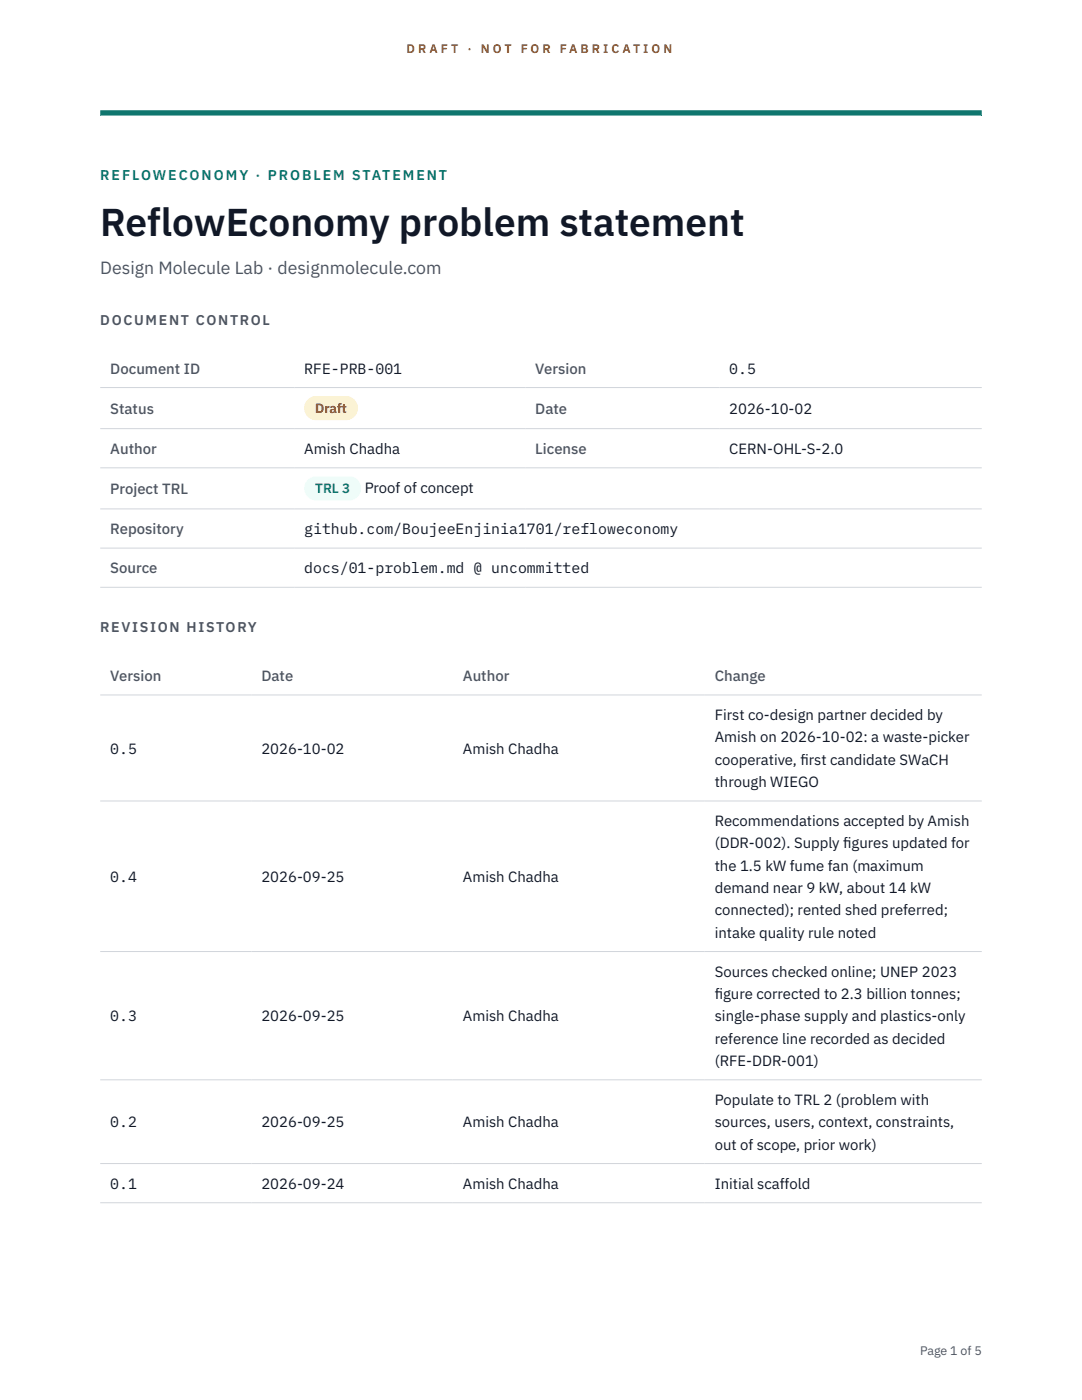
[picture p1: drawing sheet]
<svg xmlns="http://www.w3.org/2000/svg" width="216mm" height="279mm" viewBox="0 0 216 279" stroke-linecap="round" stroke-linejoin="round" font-family="sans-serif">
<defs><g id="words">
<text font-size="7.8" fill="#111827" x="20" y="47.1">ReflowEconomy problem statement</text>
<text font-size="3.5" fill="#4b5563" x="20" y="54.6">Design Molecule Lab · designmolecule.com</text>
<g font-size="3" fill="#4b5563">
<text x="22" y="74.5">Document ID</text>
<text x="106.8" y="74.5">Version</text>
<text x="22" y="82.6">Status</text>
<text x="106.8" y="82.6">Date</text>
<text x="22" y="90.6">Author</text>
<text x="106.8" y="90.6">License</text>
<text x="22" y="98.6">Project TRL</text>
<text x="22" y="106.6">Repository</text>
<text x="22" y="114.4">Source</text>
<text x="22" y="135.9">Version</text>
<text x="52.2" y="135.9">Date</text>
<text x="92.4" y="135.9">Author</text>
<text x="142.6" y="135.9">Change</text>
</g>
<g font-size="3" fill="#111827">
<text x="60.7" y="74.5">RFE-PRB-001</text>
<text x="145.5" y="74.5">0.5</text>
<text x="145.5" y="82.6">2026-10-02</text>
<text x="60.7" y="90.6">Amish Chadha</text>
<text x="145.5" y="90.6">CERN-OHL-S-2.0</text>
<text x="72.8" y="98.5">Proof of concept</text>
<text x="60.7" y="106.6">github.com/BoujeeEnjinia1701/refloweconomy</text>
<text x="60.7" y="114.4">docs/01-problem.md @ uncommitted</text>
<text x="142.6" y="143.7">First co-design partner decided by</text>
<text x="142.6" y="148.2">Amish on 2026-10-02: a waste-picker</text>
<text x="22" y="150.4">0.5</text>
<text x="52.2" y="150.4">2026-10-02</text>
<text x="92.4" y="150.4">Amish Chadha</text>
<text x="142.6" y="152.6">cooperative, f</text>
<text x="159.7" y="152.6">irst candidate SWaCH</text>
<text x="142.6" y="157.1">through WIEGO</text>
<text x="142.6" y="164.9">Recommendations accepted by Amish</text>
<text x="142.6" y="169.3">(DDR-002). Supply f</text>
<text x="142.6" y="173.8">the 1.5 kW fume fan (maximum</text>
<text x="168.3" y="169.3">igures updated for</text>
<text x="22" y="176">0.4</text>
<text x="52.2" y="176">2026-09-25</text>
<text x="92.4" y="176">Amish Chadha</text>
<text x="142.6" y="178.2">demand near 9 kW, about 14 kW</text>
<text x="142.6" y="182.7">connected); rented shed preferred;</text>
<text x="142.6" y="187.1">intake quality rule noted</text>
<text x="142.6" y="194.9">Sources checked online; UNEP 2023</text>
<text x="22" y="203.8">0.3</text>
<text x="52.2" y="203.8">2026-09-25</text>
<text x="92.4" y="203.8">Amish Chadha</text>
<text x="142.6" y="199.4">f</text>
<text x="142.6" y="199.4">igure corrected to 2.3 billion tonnes;</text>
<text x="142.6" y="203.8">single-phase supply and plastics-only</text>
<text x="142.6" y="208.3">reference line recorded as decided</text>
<text x="142.6" y="212.7">(RFE-DDR-001)</text>
<text x="142.6" y="220.5">Populate to TRL 2 (problem with</text>
<text x="22" y="225">0.2</text>
<text x="52.2" y="225">2026-09-25</text>
<text x="92.4" y="225">Amish Chadha</text>
<text x="142.6" y="225">sources, users, context, constraints,</text>
<text x="142.6" y="229.4">out of scope, prior work)</text>
<text x="22" y="237.2">0.1</text>
<text x="52.2" y="237.2">2026-09-24</text>
<text x="92.4" y="237.2">Amish Chadha</text>
<text x="142.6" y="237.2">Initial scaffold</text>
</g>
<text font-size="2.8" fill="#0f766e" x="20" y="36">REFLOWECONOMY · PROBLEM STATEMENT</text>
<g font-size="2.8" fill="#4b5563">
<text x="20" y="64.8">DOCUMENT CONTROL</text>
<text x="20" y="126.2">REVISION HISTORY</text>
</g>
<text font-size="2.7" fill="#92400e" x="62.9" y="82.5">Draft</text>
<text font-size="2.7" fill="#0f766e" x="62.9" y="98.5">TRL 3</text>
<g font-size="2.5" fill="#b45309">
<text x="81.1" y="10.5">D R A F T</text>
<text x="93.3" y="10.5">·</text>
<text x="95.9" y="10.5">N O T</text>
<text x="103.9" y="10.5">F O R</text>
<text x="111.7" y="10.5">F A B R I C A T I O N</text>
</g>
<text font-size="2.5" fill="#4b5563" x="183.6" y="270.3">Page 1 of 5</text>
</g></defs>
<path d="M20 23.1h175.9zM20 22h175.9v1.1h-175.9z" fill-rule="evenodd" fill="#0f766e"/>
<path d="M20 77.3h175.9M20 85.5h175.9M20 93.4h175.9M20 101.6h175.9M20 109.4h175.9M20 117.2h175.9M20 138.7h175.9M20 159.9h175.9M20 189.9h175.9M20 215.5h175.9M20 232.2h175.9M20 240h175.9" fill="none" stroke="#d1d5db" stroke-width=".2"/>
<path d="M60.7 79h10.7v4.9h-10.7z" fill="#fef3c7"/>
<path d="M60.7 95.1h11.4v4.8h-11.4z" fill="#f0fdfa"/>
<use href="#words"/>
</svg>
